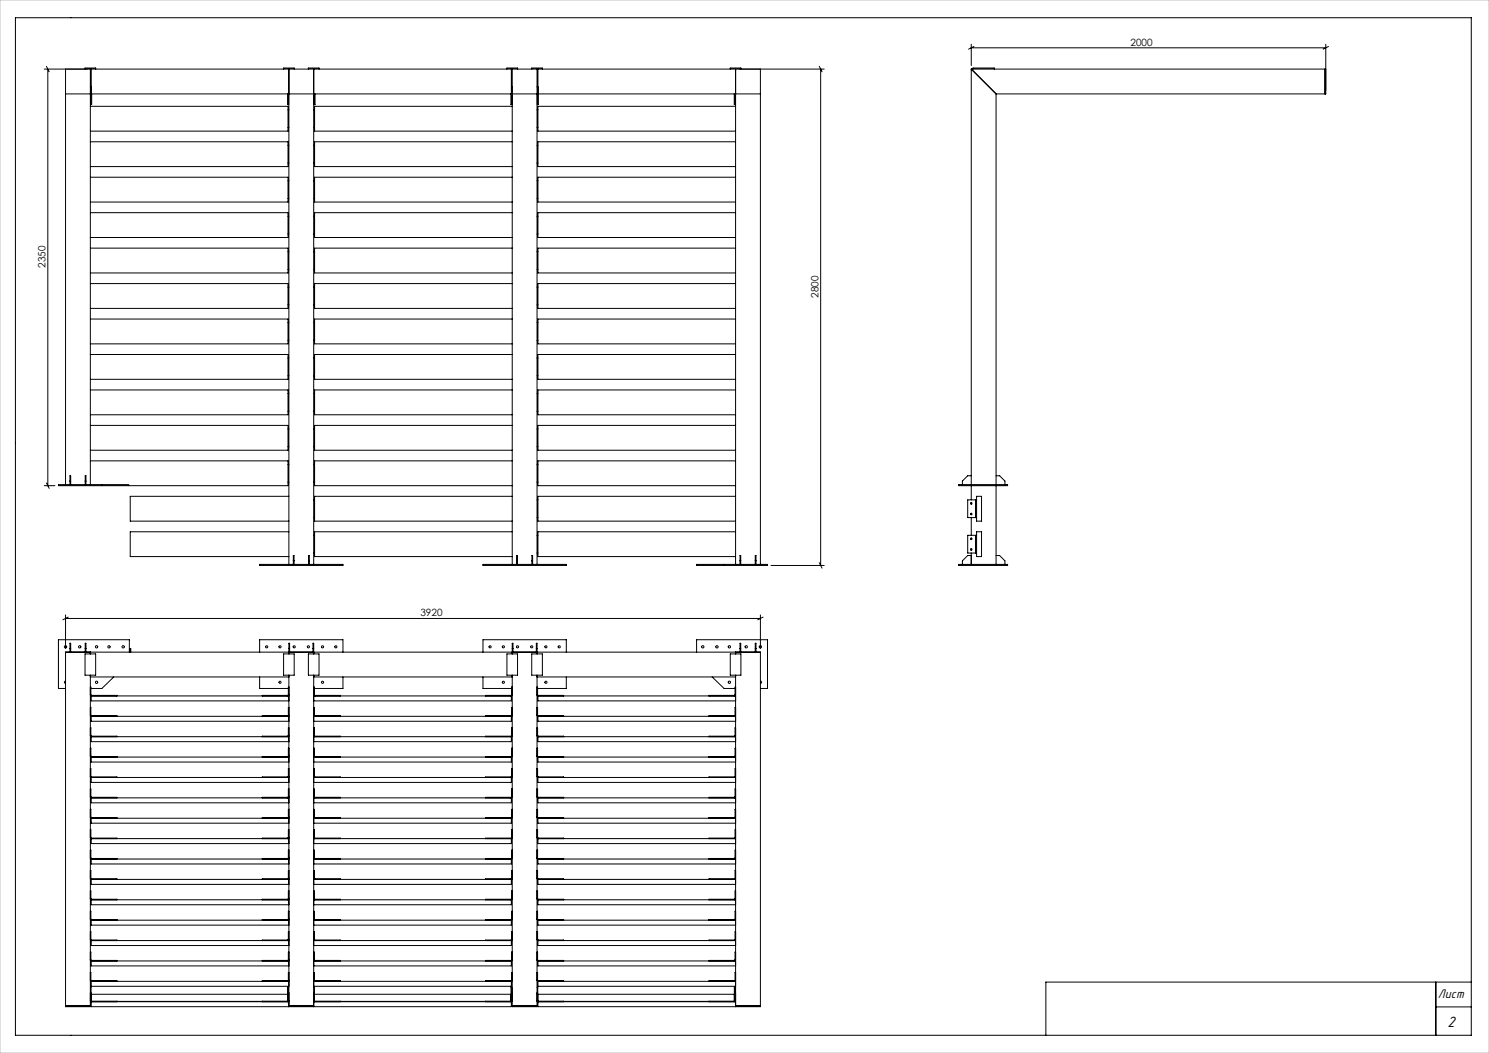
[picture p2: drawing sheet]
<svg xmlns="http://www.w3.org/2000/svg" width="420mm" height="297mm" viewBox="0 0 420 297" stroke-linecap="round" stroke-linejoin="round" font-family="sans-serif">
<defs><g id="words">
<text font-size="4.4" x="408.3" y="289.8">2</text>
<text font-size="3.7" x="405.6" y="281.4">Лист</text>
<g font-size="2.8">
<text x="318.9" y="12.9">2000</text>
<text x="12.9" y="75.6" transform="rotate(-90 12.9 75.6)">2350</text>
<text x="230.9" y="84" transform="rotate(-90 230.9 84)">2800</text>
<text x="118.6" y="173.8">3920</text>
</g>
</g></defs>
<g fill="none" stroke="#000" stroke-width=".28">
<path d="M4.4 5h410.6v287h-410.6zM12.5 19.5h13M13.1 18.7l.8 1.5M13.5 19.5v117.5M18.5 19.5v117.2M24 19.5v-.3h3v.3M25.5 19.5h.2M25.5 19.5v117.2M25.7 19.5h118.5M25.7 19.5v7M80 19.5v-.3h3v.3M81.5 19.5v139.7"/>
<path d="M87 19.5v-.3h3v.3M88.5 19.5v139.7M143 19.5v-.3h3v.3M144.2 19.5h.3M144.2 19.5v7M144.5 19.5h7M144.5 19.5v139.7M150 19.5v-.3h3v.3M151.5 19.5h.2M151.5 19.5v139.7M151.7 19.5v7M151.7 19.5h80.8"/>
<path d="M206 19.5v-.3h3v.3M207.5 19.5v139.7M214.5 19.5v139.7M231.1 18.7l.8 1.5M231.5 19.5v140M274 19.5h100M274 12.5v6M274 19.5v117.2M274 19.5l7 7M274 13.5h100M274.5 19.5v-.3h6v.3M274.7 13.1l-1.5 .8"/>
<path d="M373.8 19.5v7M374 12.5v14h-93M374.7 13.1l-1.5 .8M18.5 26.5h196M25.5 24.5h.2M25.5 40h55.7v7h-55.7M25.5 30h55.7v7h-55.7M25.6 26.5v3h.3v-3M25.7 24.5v2M81.1 26.5v3h.3v-3M81.2 36h.3M81.2 31h.3"/>
<path d="M88.5 36h.2M88.5 31h.2M88.6 26.5v3h.3v-3M144.1 26.5v3h.3v-3M144.2 24.5h.3M144.3 24.5v2M144.5 30h-55.8v7h55.8M144.5 40h-55.8v7h55.8M151.5 24.5h.2M151.5 36h.2M151.5 31h.2M151.6 26.5v3h.3v-3"/>
<path d="M151.7 24.5v2M207.1 26.5v3h.3v-3M207.5 30h-55.8v7h55.8M207.5 40h-55.8v7h55.8M281 26.5v110.2M25.5 50h55.7v7h-55.7M25.5 60h55.7v7h-55.7M81.2 46h.3M81.2 41h.3M81.2 56h.3M81.2 51h.3M88.5 46h.2"/>
<path d="M88.5 41h.2M88.5 56h.2M88.5 51h.2M144.5 50h-55.8v7h55.8M144.5 60h-55.8v7h55.8M151.5 46h.2M151.5 41h.2M151.5 56h.2M151.5 51h.2M207.5 50h-55.8v7h55.8M207.5 60h-55.8v7h55.8M25.5 80h55.7v7h-55.7"/>
<path d="M25.5 70h55.7v7h-55.7M81.2 66h.3M81.2 61h.3M81.2 76h.3M81.2 71h.3M88.5 66h.2M88.5 61h.2M88.5 76h.2M88.5 71h.2M144.5 70h-55.8v7h55.8M144.5 80h-55.8v7h55.8M151.5 66h.2"/>
<path d="M151.5 61h.2M151.5 76h.2M151.5 71h.2M207.5 70h-55.8v7h55.8M207.5 80h-55.8v7h55.8M25.5 100h55.7v7h-55.7M25.5 90h55.7v7h-55.7M81.2 96h.3M81.2 91h.3M81.2 86h.3M81.2 81h.3M88.5 96h.2"/>
<path d="M88.5 91h.2M88.5 86h.2M88.5 81h.2M144.5 90h-55.8v7h55.8M144.5 100h-55.8v7h55.8M151.5 96h.2M151.5 91h.2M151.5 86h.2M151.5 81h.2M207.5 90h-55.8v7h55.8M207.5 100h-55.8v7h55.8M25.5 110h55.7v7h-55.7"/>
<path d="M25.5 120h55.7v7h-55.7M81.2 116h.3M81.2 111h.3M81.2 106h.3M81.2 101h.3M88.5 116h.2M88.5 111h.2M88.5 106h.2M88.5 101h.2M144.5 110h-55.8v7h55.8M144.5 120h-55.8v7h55.8M151.5 116h.2"/>
<path d="M151.5 111h.2M151.5 106h.2M151.5 101h.2M207.5 110h-55.8v7h55.8M207.5 120h-55.8v7h55.8M12.5 137h3M13.1 136.2l.8 1.5M19.7 135.7h.2M19.7 136.7v-2.5h.2v2.5M24 136.7v-2.5h.2v2.5M24 135.7h.2M25.5 130h55.7v7h-64.7v-.3h19.8"/>
<path d="M28.7 136.7v.3M81.2 126h.3M81.2 121h.3M81.2 136h.3M81.2 131h.3M81.5 140h-44.8v7h44.8M88.5 126h.2M88.5 121h.2M88.5 136h.2M88.5 131h.2M144.5 130h-55.8v7h55.8M144.5 140h-55.8v7h55.8"/>
<path d="M151.5 126h.2M151.5 121h.2M151.5 136h.2M151.5 131h.2M207.5 130h-55.8v7h55.8M207.5 140h-55.8v7h55.8M270.5 136.7h13.7v.3h-13.7zM274 134.2h-1l-1.5 1.5v1M274 137v4M275.5 140h1.4v7h-1.4zM281 134.2h1l1.5 1.5v1M281 137v22.2"/>
<path d="M73.2 159.2h23.5v.3h-23.5zM81.5 150h-44.8v7h44.8M82.7 158.2h.2M82.7 159.2v-2.5h.2v2.5M87 159.2v-2.5h.2v2.5M87 158.2h.2M88.5 146h.2M88.5 141h.2M88.5 156h.2M88.5 151h.2M136.2 159.2h23.5v.3h-23.5zM144.5 150h-55.8v7h55.8"/>
<path d="M145.7 159.2v-2.5h.2v2.5M145.7 158.2h.2M150 159.2v-2.5h.2v2.5M150 158.2h.2M151.5 146h.2M151.5 141h.2M151.5 156h.2M151.5 151h.2M196.5 159.2h20v.3h-20zM204.2 159.2v.3M207.5 150h-55.8v7h55.8M208.7 158.2h.2"/>
<path d="M208.7 159.2v-2.5h.2v2.5M213 158.2h.2M213 159.2v-2.5h.2v2.5M217.5 159.5h15M231.1 158.7l.8 1.5M270.5 159.2h13.7v.3h-13.7zM274 156.7h-1l-1.5 1.5v1M274 141.8v.4M274 144.8v.4M274 146v5M274 151.8v.4M274 154.8v.4"/>
<path d="M274 156v3.2M275.2 146h.3M275.2 141h.3M275.2 156h.3M275.2 151h.3M275.2 141h-2.2v5h2.2M275.2 151h-2.2v5h2.2M275.2 141v5M275.2 151v5M275.5 150h1.4v7h-1.4zM281 156.7h1l1.5 1.5v1M18.5 173.4v9.5"/>
<path d="M18.5 174.4h196M19.2 174.1l-1.5 .7M214.5 173.4v9.5M215.2 174.1l-1.5 .7M18.5 192.1l-.3 .3 .3 .4M19.7 183.9v-2.5h.2v2.5M19.7 182.9h.2M24 184.4h3v6h-3zM24 183.9v-2.5h.2v2.5M24 182.9h.2M25.5 193.8h.1v2.2M25.5 199.5h.1v2.2"/>
<path d="M25.5 190.4v93.5h-7v-100h196v100h-62.8l.1-1.5M25.5 183.9v.5M25.5 190.9h56M25.6 196l.2 .1M25.6 196h-.1l.1 .2 .2 .1v-.2M25.8 196.1h7.2v.2M32.1 190.9l-3.4 3.3h-3.1M36.5 183.9v-3.5h-20v13.8h2M36.7 183.9v-1h.2v1M73.2 183.9v-3.5h23.5v3.5M73.2 190.9v3.3h8.1M80 184.4h3v6h-3z"/>
<path d="M81.2 196.1h-7.2v.2M81.3 196h.2l-.1 .2-.2 .1v-.2M81.3 196l-.1 .1M81.5 190.4v93.5M81.5 196.3h-55.8v1.4h55.8M81.5 182.9h.2M81.5 193.8h-.2v2.2M81.5 199.5h-.2v2.2M81.7 183.9v-2.5h-.2v3M87 184.4h3v6h-3zM88.3 183.9v-2.5h.2v3M88.3 182.9h.2"/>
<path d="M88.5 190.4v93.5M88.5 199.5h.1v2.2M88.5 193.8h.1v2.2M88.5 190.9h56M88.6 196h-.1l.1 .2 .2 .1v-.2M88.6 196l.2 .1M88.8 196.1h7.2v.2M96.7 190.9v3.3h-8.1M136.2 183.9v-3.5h23.5v3.5M136.2 190.9v3.3h8.1M143 184.4h3v6h-3zM144.2 196.1v1.6h-55.7"/>
<path d="M144.2 196.1h-7.2v.2M144.3 196l.2 .1-.3 .2h-55.7M144.3 196l-.1 .1M144.5 193.8h-.2v2.2M144.5 199.5h-.2v2.2M144.5 190.4v93.5h7v-93.5M144.5 182.9h.2M144.7 183.9v-2.5h-.2v3M150 184.4h3v6h-3zM151.3 183.9v-2.5h.2v3M151.3 182.9h.2M151.5 193.8h.1v2.2"/>
<path d="M151.5 199.5h.1v2.2M151.5 190.9h56M151.6 196l-.1 .1 .3 .2h55.7M151.6 196l.2 .1M151.8 196.1l-.1 1.6h55.8M151.8 196.1h7.2v.2M159.7 190.9v3.3h-8.1M196.5 183.9v-3.5h20v13.8h-2M200.9 190.9l3.3 3.3h3.1M206 184.4h3v6h-3zM207.2 196.1h-7.2v.2M207.3 196h.2l-.1 .2-.2 .1v-.2"/>
<path d="M207.3 196l-.1 .1M207.5 183.9v.5M207.5 190.4v93.5M207.5 193.8h-.2v2.2M207.5 199.5h-.2v2.2M208.7 183.9v-2.5h.2v2.5M208.7 182.9h.2M213 183.9v-2.5h.2v2.5M213 182.9h.2M214.5 192.1l.3 .3-.3 .4M25.5 205.3h.1v2.2M25.5 211h.1v2.2"/>
<path d="M25.5 216.8h.1v2.2M25.6 219h-.1l.1 .2 .2 .1v-.2M25.6 219l.2 .1M25.6 213.2h-.1l.1 .2 .2 .1v-.1M25.6 213.2l.2 .2M25.6 207.5h-.1l.1 .2 .2 .1v-.2M25.6 207.5l.2 .1M25.6 201.7h-.1l.1 .2 .2 .1v-.1M25.6 201.7l.2 .2M25.8 201.9h7.2v.1M25.8 219.1h7.2v.2M25.8 213.4h7.2v.1"/>
<path d="M25.8 207.6h7.2v.2M81.2 201.9h-7.2v.1M81.2 207.6h-7.2v.2M81.2 213.4h-7.2v.1M81.2 219.1h-7.2v.2M81.3 201.7l-.1 .2M81.3 201.7h.2l-.1 .2-.2 .1v-.1M81.3 213.2l-.1 .2M81.3 213.2h.2l-.1 .2-.2 .1v-.1M81.3 219l-.1 .1M81.3 219h.2l-.1 .2-.2 .1v-.2M81.3 207.5l-.1 .1"/>
<path d="M81.3 207.5h.2l-.1 .2-.2 .1v-.2M81.5 202h-55.8v1.4h55.8M81.5 207.8h-55.8v1.4h55.8M81.5 213.5h-55.8v1.4h55.8M81.5 219.3h-55.8v1.4h55.8M81.5 205.3h-.2v2.2M81.5 211h-.2v2.2M81.5 216.8h-.2v2.2M88.5 216.8h.1v2.2M88.5 211h.1v2.2M88.5 205.3h.1v2.2M88.6 207.5h-.1l.1 .2 .2 .1v-.2"/>
<path d="M88.6 207.5l.2 .1M88.6 219h-.1l.1 .2 .2 .1v-.2M88.6 219l.2 .1M88.6 213.2l.2 .2M88.6 213.2h-.1l.1 .2 .2 .1v-.1M88.6 201.7l.2 .2M88.6 201.7h-.1l.1 .2 .2 .1v-.1M88.8 201.9h7.2v.1M88.8 219.1h7.2v.2M88.8 213.4h7.2v.1M88.8 207.6h7.2v.2M144.2 201.9v1.5h-55.7"/>
<path d="M144.2 207.6v1.6h-55.7M144.2 213.4v1.5h-55.7M144.2 219.1v1.6h-55.7M144.2 201.9h-7.2v.1M144.2 207.6h-7.2v.2M144.2 213.4h-7.2v.1M144.2 219.1h-7.2v.2M144.3 201.7l-.1 .2M144.3 201.7l.2 .2-.3 .1h-55.7M144.3 213.2l.2 .2-.3 .1h-55.7M144.3 213.2l-.1 .2M144.3 207.5l.2 .1-.3 .2h-55.7"/>
<path d="M144.3 207.5l-.1 .1M144.3 219l.2 .1-.3 .2h-55.7M144.3 219l-.1 .1M144.5 205.3h-.2v2.2M144.5 211h-.2v2.2M144.5 216.8h-.2v2.2M151.5 205.3h.1v2.2M151.5 211h.1v2.2M151.5 216.8h.1v2.2M151.6 201.7l-.1 .2 .3 .1h55.7M151.6 201.7l.2 .2M151.6 219l.2 .1"/>
<path d="M151.6 219l-.1 .1 .3 .2h55.7M151.6 213.2l-.1 .2 .3 .1h55.7M151.6 213.2l.2 .2M151.6 207.5l.2 .1M151.6 207.5l-.1 .1 .3 .2h55.7M151.8 201.9l-.1 1.5h55.8M151.8 207.6l-.1 1.6h55.8M151.8 213.4l-.1 1.5h55.8M151.8 219.1l-.1 1.6h55.8M151.8 201.9h7.2v.1M151.8 207.6h7.2v.2M151.8 213.4h7.2v.1"/>
<path d="M151.8 219.1h7.2v.2M207.2 201.9h-7.2v.1M207.2 219.1h-7.2v.2M207.2 213.4h-7.2v.1M207.2 207.6h-7.2v.2M207.3 207.5h.2l-.1 .2-.2 .1v-.2M207.3 207.5l-.1 .1M207.3 219h.2l-.1 .2-.2 .1v-.2M207.3 219l-.1 .1M207.3 213.2l-.1 .2M207.3 213.2h.2l-.1 .2-.2 .1v-.1M207.3 201.7l-.1 .2"/>
<path d="M207.3 201.7h.2l-.1 .2-.2 .1v-.1M207.5 205.3h-.2v2.2M207.5 211h-.2v2.2M207.5 216.8h-.2v2.2M25.5 222.5h.1v2.2M25.5 228.3h.1v2.2M25.5 234h.1v2.2M25.5 239.8h.1v2.2M25.6 236.2h-.1l.1 .2 .2 .1v-.1M25.6 236.2l.2 .2M25.6 230.5h-.1l.1 .2 .2 .1v-.2M25.6 230.5l.2 .1"/>
<path d="M25.6 224.7h-.1l.1 .2 .2 .1v-.1M25.6 224.7l.2 .2M25.8 230.6h7.2v.2M25.8 236.4h7.2v.1M25.8 224.9h7.2v.1M81.2 224.9h-7.2v.1M81.2 230.6h-7.2v.2M81.2 236.4h-7.2v.1M81.3 236.2l-.1 .2M81.3 236.2h.2l-.1 .2-.2 .1v-.1M81.3 230.5h.2l-.1 .2-.2 .1v-.2M81.3 230.5l-.1 .1"/>
<path d="M81.3 224.7h.2l-.1 .2-.2 .1v-.1M81.3 224.7l-.1 .2M81.5 225h-55.8v1.4h55.8M81.5 230.8h-55.8v1.4h55.8M81.5 236.5h-55.8v1.4h55.8M81.5 222.5h-.2v2.2M81.5 228.3h-.2v2.2M81.5 234h-.2v2.2M81.5 239.8h-.2v2.2M88.5 228.3h.1v2.2M88.5 239.8h.1v2.2M88.5 234h.1v2.2"/>
<path d="M88.5 222.5h.1v2.2M88.6 224.7h-.1l.1 .2 .2 .1v-.1M88.6 224.7l.2 .2M88.6 236.2h-.1l.1 .2 .2 .1v-.1M88.6 236.2l.2 .2M88.6 230.5h-.1l.1 .2 .2 .1v-.2M88.6 230.5l.2 .1M88.8 230.6h7.2v.2M88.8 236.4h7.2v.1M88.8 224.9h7.2v.1M144.2 224.9v1.5h-55.7M144.2 230.6v1.6h-55.7"/>
<path d="M144.2 236.4v1.5h-55.7M144.2 224.9h-7.2v.1M144.2 230.6h-7.2v.2M144.2 236.4h-7.2v.1M144.3 230.5l.2 .1-.3 .2h-55.7M144.3 230.5l-.1 .1M144.3 236.2l-.1 .2M144.3 236.2l.2 .2-.3 .1h-55.7M144.3 224.7l-.1 .2M144.3 224.7l.2 .2-.3 .1h-55.7M144.5 222.5h-.2v2.2M144.5 228.3h-.2v2.2"/>
<path d="M144.5 234h-.2v2.2M144.5 239.8h-.2v2.2M151.5 228.3h.1v2.2M151.5 222.5h.1v2.2M151.5 234h.1v2.2M151.5 239.8h.1v2.2M151.6 236.2l-.1 .2 .3 .1h55.7M151.6 236.2l.2 .2M151.6 224.7l-.1 .2 .3 .1h55.7M151.6 224.7l.2 .2M151.6 230.5l.2 .1M151.6 230.5l-.1 .1 .3 .2h55.7"/>
<path d="M151.8 224.9l-.1 1.5h55.8M151.8 230.6l-.1 1.6h55.8M151.8 236.4l-.1 1.5h55.8M151.8 230.6h7.2v.2M151.8 224.9h7.2v.1M151.8 236.4h7.2v.1M207.2 230.6h-7.2v.2M207.2 236.4h-7.2v.1M207.2 224.9h-7.2v.1M207.3 236.2l-.1 .2M207.3 236.2h.2l-.1 .2-.2 .1v-.1M207.3 230.5h.2l-.1 .2-.2 .1v-.2"/>
<path d="M207.3 230.5l-.1 .1M207.3 224.7h.2l-.1 .2-.2 .1v-.1M207.3 224.7l-.1 .2M207.5 222.5h-.2v2.2M207.5 228.3h-.2v2.2M207.5 234h-.2v2.2M207.5 239.8h-.2v2.2M25.5 245.5h.1v2.2M25.5 251.3h.1v2.2M25.5 257h.1v2.2M25.6 242h-.1l.1 .2 .2 .1v-.2M25.6 242l.2 .1"/>
<path d="M25.6 259.2l.2 .2M25.6 259.2h-.1l.1 .2 .2 .1v-.1M25.6 247.7h-.1l.1 .2 .2 .1v-.1M25.6 247.7l.2 .2M25.6 253.5h-.1l.1 .2 .2 .1v-.2M25.6 253.5l.2 .1M25.8 253.6h7.2v.2M25.8 242.1h7.2v.2M25.8 259.4h7.2v.1M25.8 247.9h7.2v.1M81.2 242.1h-7.2v.2M81.2 247.9h-7.2v.1"/>
<path d="M81.2 253.6h-7.2v.2M81.2 259.4h-7.2v.1M81.3 253.5h.2l-.1 .2-.2 .1v-.2M81.3 253.5l-.1 .1M81.3 259.2l-.1 .2M81.3 259.2h.2l-.1 .2-.2 .1v-.1M81.3 242h.2l-.1 .2-.2 .1v-.2M81.3 242l-.1 .1M81.3 247.7l-.1 .2M81.3 247.7h.2l-.1 .2-.2 .1v-.1M81.5 242.3h-55.8v1.4h55.8M81.5 248h-55.8v1.4h55.8"/>
<path d="M81.5 253.8h-55.8v1.4h55.8M81.5 259.5h-55.8v1.4h55.8M81.5 245.5h-.2v2.2M81.5 251.3h-.2v2.2M81.5 257h-.2v2.2M88.5 251.3h.1v2.2M88.5 257h.1v2.2M88.5 245.5h.1v2.2M88.6 253.5l.2 .1M88.6 253.5h-.1l.1 .2 .2 .1v-.2M88.6 247.7l.2 .2M88.6 247.7h-.1l.1 .2 .2 .1v-.1"/>
<path d="M88.6 242h-.1l.1 .2 .2 .1v-.2M88.6 242l.2 .1M88.6 259.2l.2 .2M88.6 259.2h-.1l.1 .2 .2 .1v-.1M88.8 253.6h7.2v.2M88.8 242.1h7.2v.2M88.8 259.4h7.2v.1M88.8 247.9h7.2v.1M144.2 242.1v1.6h-55.7M144.2 247.9v1.5h-55.7M144.2 253.6v1.6h-55.7M144.2 259.4v1.5h-55.7"/>
<path d="M144.2 253.6h-7.2v.2M144.2 242.1h-7.2v.2M144.2 247.9h-7.2v.1M144.2 259.4h-7.2v.1M144.3 253.5l.2 .1-.3 .2h-55.7M144.3 253.5l-.1 .1M144.3 242l-.1 .1M144.3 242l.2 .1-.3 .2h-55.7M144.3 259.2l.2 .2-.3 .1h-55.7M144.3 259.2l-.1 .2M144.3 247.7l.2 .2-.3 .1h-55.7M144.3 247.7l-.1 .2"/>
<path d="M144.5 245.5h-.2v2.2M144.5 251.3h-.2v2.2M144.5 257h-.2v2.2M151.5 251.3h.1v2.2M151.5 245.5h.1v2.2M151.5 257h.1v2.2M151.6 253.5l-.1 .1 .3 .2h55.7M151.6 253.5l.2 .1M151.6 242l-.1 .1 .3 .2h55.7M151.6 242l.2 .1M151.6 259.2l-.1 .2 .3 .1h55.7M151.6 259.2l.2 .2"/>
<path d="M151.6 247.7l.2 .2M151.6 247.7l-.1 .2 .3 .1h55.7M151.8 242.1l-.1 1.6h55.8M151.8 247.9l-.1 1.5h55.8M151.8 253.6l-.1 1.6h55.8M151.8 259.4l-.1 1.5h55.8M151.8 253.6h7.2v.2M151.8 242.1h7.2v.2M151.8 247.9h7.2v.1M151.8 259.4h7.2v.1M207.2 253.6h-7.2v.2M207.2 242.1h-7.2v.2"/>
<path d="M207.2 259.4h-7.2v.1M207.2 247.9h-7.2v.1M207.3 253.5l-.1 .1M207.3 253.5h.2l-.1 .2-.2 .1v-.2M207.3 242h.2l-.1 .2-.2 .1v-.2M207.3 242l-.1 .1M207.3 259.2l-.1 .2M207.3 259.2h.2l-.1 .2-.2 .1v-.1M207.3 247.7l-.1 .2M207.3 247.7h.2l-.1 .2-.2 .1v-.1M207.5 245.5h-.2v2.2M207.5 251.3h-.2v2.2"/>
<path d="M207.5 257h-.2v2.2M25.5 262.8h.1v2.2M25.5 268.5h.1v2.2M25.5 274.3h.1v2.2M25.5 278.4h.2v3.9M25.6 270.7l.2 .2M25.6 270.7h-.1l.1 .2 .2 .1v-.1M25.6 265h-.1l.1 .2 .2 .1v-.2M25.6 265l.2 .1M25.6 276.5l.2 .1M25.6 276.5h-.1l.1 .2 .2 .1v-.2M25.8 265.1h7.2v.2"/>
<path d="M25.8 270.9h7.2v.1M25.8 276.6h7.2v.2M81.1 278.4h.2v3.8h.2l-.3 .3zM81.2 265.1h-7.2v.2M81.2 270.9h-7.2v.1M81.2 276.6h-7.2v.2M81.3 265l-.1 .1M81.3 265h.2l-.1 .2-.2 .1v-.2M81.3 276.5h.2l-.1 .2-.2 .1v-.2M81.3 276.5l-.1 .1M81.3 270.7l-.1 .2M81.3 270.7h.2l-.1 .2-.2 .1v-.1"/>
<path d="M81.5 265.3h-55.8v1.4h55.8M81.5 271h-55.8v1.4h55.8M81.5 276.8h-55.8v1.4h55.8M81.5 262.8h-.2v2.2M81.5 268.5h-.2v2.2M81.5 274.3h-.2v2.2M88.5 278.4h.2v3.9M88.5 262.8h.1v2.2M88.5 268.5h.1v2.2M88.5 274.3h.1v2.2M88.6 265l.2 .1M88.6 265h-.1l.1 .2 .2 .1v-.2"/>
<path d="M88.6 270.7h-.1l.1 .2 .2 .1v-.1M88.6 270.7l.2 .2M88.6 276.5h-.1l.1 .2 .2 .1v-.2M88.6 276.5l.2 .1M88.8 265.1h7.2v.2M88.8 270.9h7.2v.1M88.8 276.6h7.2v.2M144.2 265.1v1.6h-55.7M144.2 270.9v1.5h-55.7M144.2 276.6v1.6h-55.7M144.2 265.1h-7.2v.2M144.2 270.9h-7.2v.1"/>
<path d="M144.2 276.6h-7.2v.2M144.3 276.5l-.1 .1M144.3 276.5l.2 .1-.3 .2h-55.7M144.3 265l.2 .1-.3 .2h-55.7M144.3 265l-.1 .1M144.3 270.7l-.1 .2M144.3 270.7l.2 .2-.3 .1h-55.7M144.5 262.8h-.2v2.2M144.5 268.5h-.2v2.2M144.5 274.3h-.2v2.2M151.5 278.4h.2v3.9M151.5 262.8h.1v2.2"/>
<path d="M151.5 268.5h.1v2.2M151.5 274.3h.1v2.2M151.6 265l-.1 .1 .3 .2h55.7M151.6 265l.2 .1M151.6 270.7l.2 .2M151.6 270.7l-.1 .2 .3 .1h55.7M151.6 276.5l-.1 .1 .3 .2h55.7M151.6 276.5l.2 .1M151.8 265.1l-.1 1.6h55.8M151.8 270.9l-.1 1.5h55.8M151.8 276.6l-.1 1.6h55.8M151.8 265.1h7.2v.2"/>
<path d="M151.8 270.9h7.2v.1M151.8 276.6h7.2v.2M207.2 265.1h-7.2v.2M207.2 270.9h-7.2v.1M207.2 276.6h-7.2v.2M207.3 270.7l-.1 .2M207.3 270.7h.2l-.1 .2-.2 .1v-.1M207.3 276.5l-.1 .1M207.3 276.5h.2l-.1 .2-.2 .1v-.2M207.3 265h.2l-.1 .2-.2 .1v-.2M207.3 265l-.1 .1M207.5 262.8h-.2v2.2"/>
<path d="M207.5 268.5h-.2v2.2M207.5 274.3h-.2v2.2M405 277v15M415 277h-120v15M18.5 283.7h7M25.5 282.2l.3 .3zM25.5 282.4h.1M25.5 280h.1M25.7 280.4h55.4M33 282.4v.1M74 282.4v.1M81.3 282.2l-.1 .2h-55.4"/>
<path d="M81.3 280h.2M81.5 283.7h7M88.5 282.4h.1M88.5 280h.1v2.2M88.6 282.2h-.1l.1 .2 .2 .1v-.1M88.6 282.2l.2 .2M88.7 280.4h55.4M88.8 282.4h55.4M96 282.4v.1M137 282.4v.1M144.2 282.4v1.5h-118.5v-1.4h55.8M144.3 282.2l.2 .2-.3 .1h-55.7"/>
<path d="M144.3 282.2l-.1 .2M144.3 282.2v-3.8h-.2v4M144.3 280h.2M144.5 283.7h7M151.5 282.4h.1M151.5 280h.1v2.2M151.6 282.2l.2 .2M151.6 282.2l-.1 .2 .3 .1h55.7M151.7 280.4h55.4M151.8 282.4h55.4M159 282.4v.1M200 282.4v.1"/>
<path d="M207.3 282.2l-.1 .2M207.3 282.2h.2l-.1 .2-.2 .1v-.1M207.3 282.2v-3.8h-.2v4M207.3 280h.2M207.5 283.7h7M405 284h10"/>
<circle cx="274" cy="142" r=".21"/>
<circle cx="274" cy="145" r=".21"/>
<circle cx="274" cy="155" r=".21"/>
<circle cx="274" cy="152" r=".21"/>
<circle cx="18.5" cy="182.4" r=".32"/>
<circle cx="22.5" cy="182.4" r=".32"/>
<circle cx="27.2" cy="192.4" r=".33"/>
<circle cx="27.2" cy="182.4" r=".32"/>
<circle cx="30.7" cy="182.4" r=".32"/>
<circle cx="34.7" cy="182.4" r=".32"/>
<circle cx="75.2" cy="182.4" r=".3"/>
<circle cx="79" cy="182.4" r=".3"/>
<circle cx="79" cy="192.4" r=".3"/>
<circle cx="83" cy="182.4" r=".3"/>
<circle cx="87" cy="182.4" r=".3"/>
<circle cx="91" cy="182.4" r=".3"/>
<circle cx="91" cy="192.4" r=".3"/>
<circle cx="94.7" cy="182.4" r=".3"/>
<circle cx="138.2" cy="182.4" r=".3"/>
<circle cx="142" cy="182.4" r=".3"/>
<circle cx="142" cy="192.4" r=".3"/>
<circle cx="146" cy="182.4" r=".3"/>
<circle cx="150" cy="182.4" r=".3"/>
<circle cx="154" cy="182.4" r=".3"/>
<circle cx="154" cy="192.4" r=".3"/>
<circle cx="157.7" cy="182.4" r=".3"/>
<circle cx="198.2" cy="182.4" r=".32"/>
<circle cx="202.2" cy="182.4" r=".33"/>
<circle cx="205.7" cy="182.4" r=".32"/>
<circle cx="205.7" cy="192.4" r=".33"/>
<circle cx="210.5" cy="182.4" r=".32"/>
<circle cx="214.5" cy="182.4" r=".32"/>
</g>
<path d="M0 0h420v297h-420z" fill="none" stroke="#c0c0c0" stroke-width=".28"/>
<use href="#words"/>
</svg>
